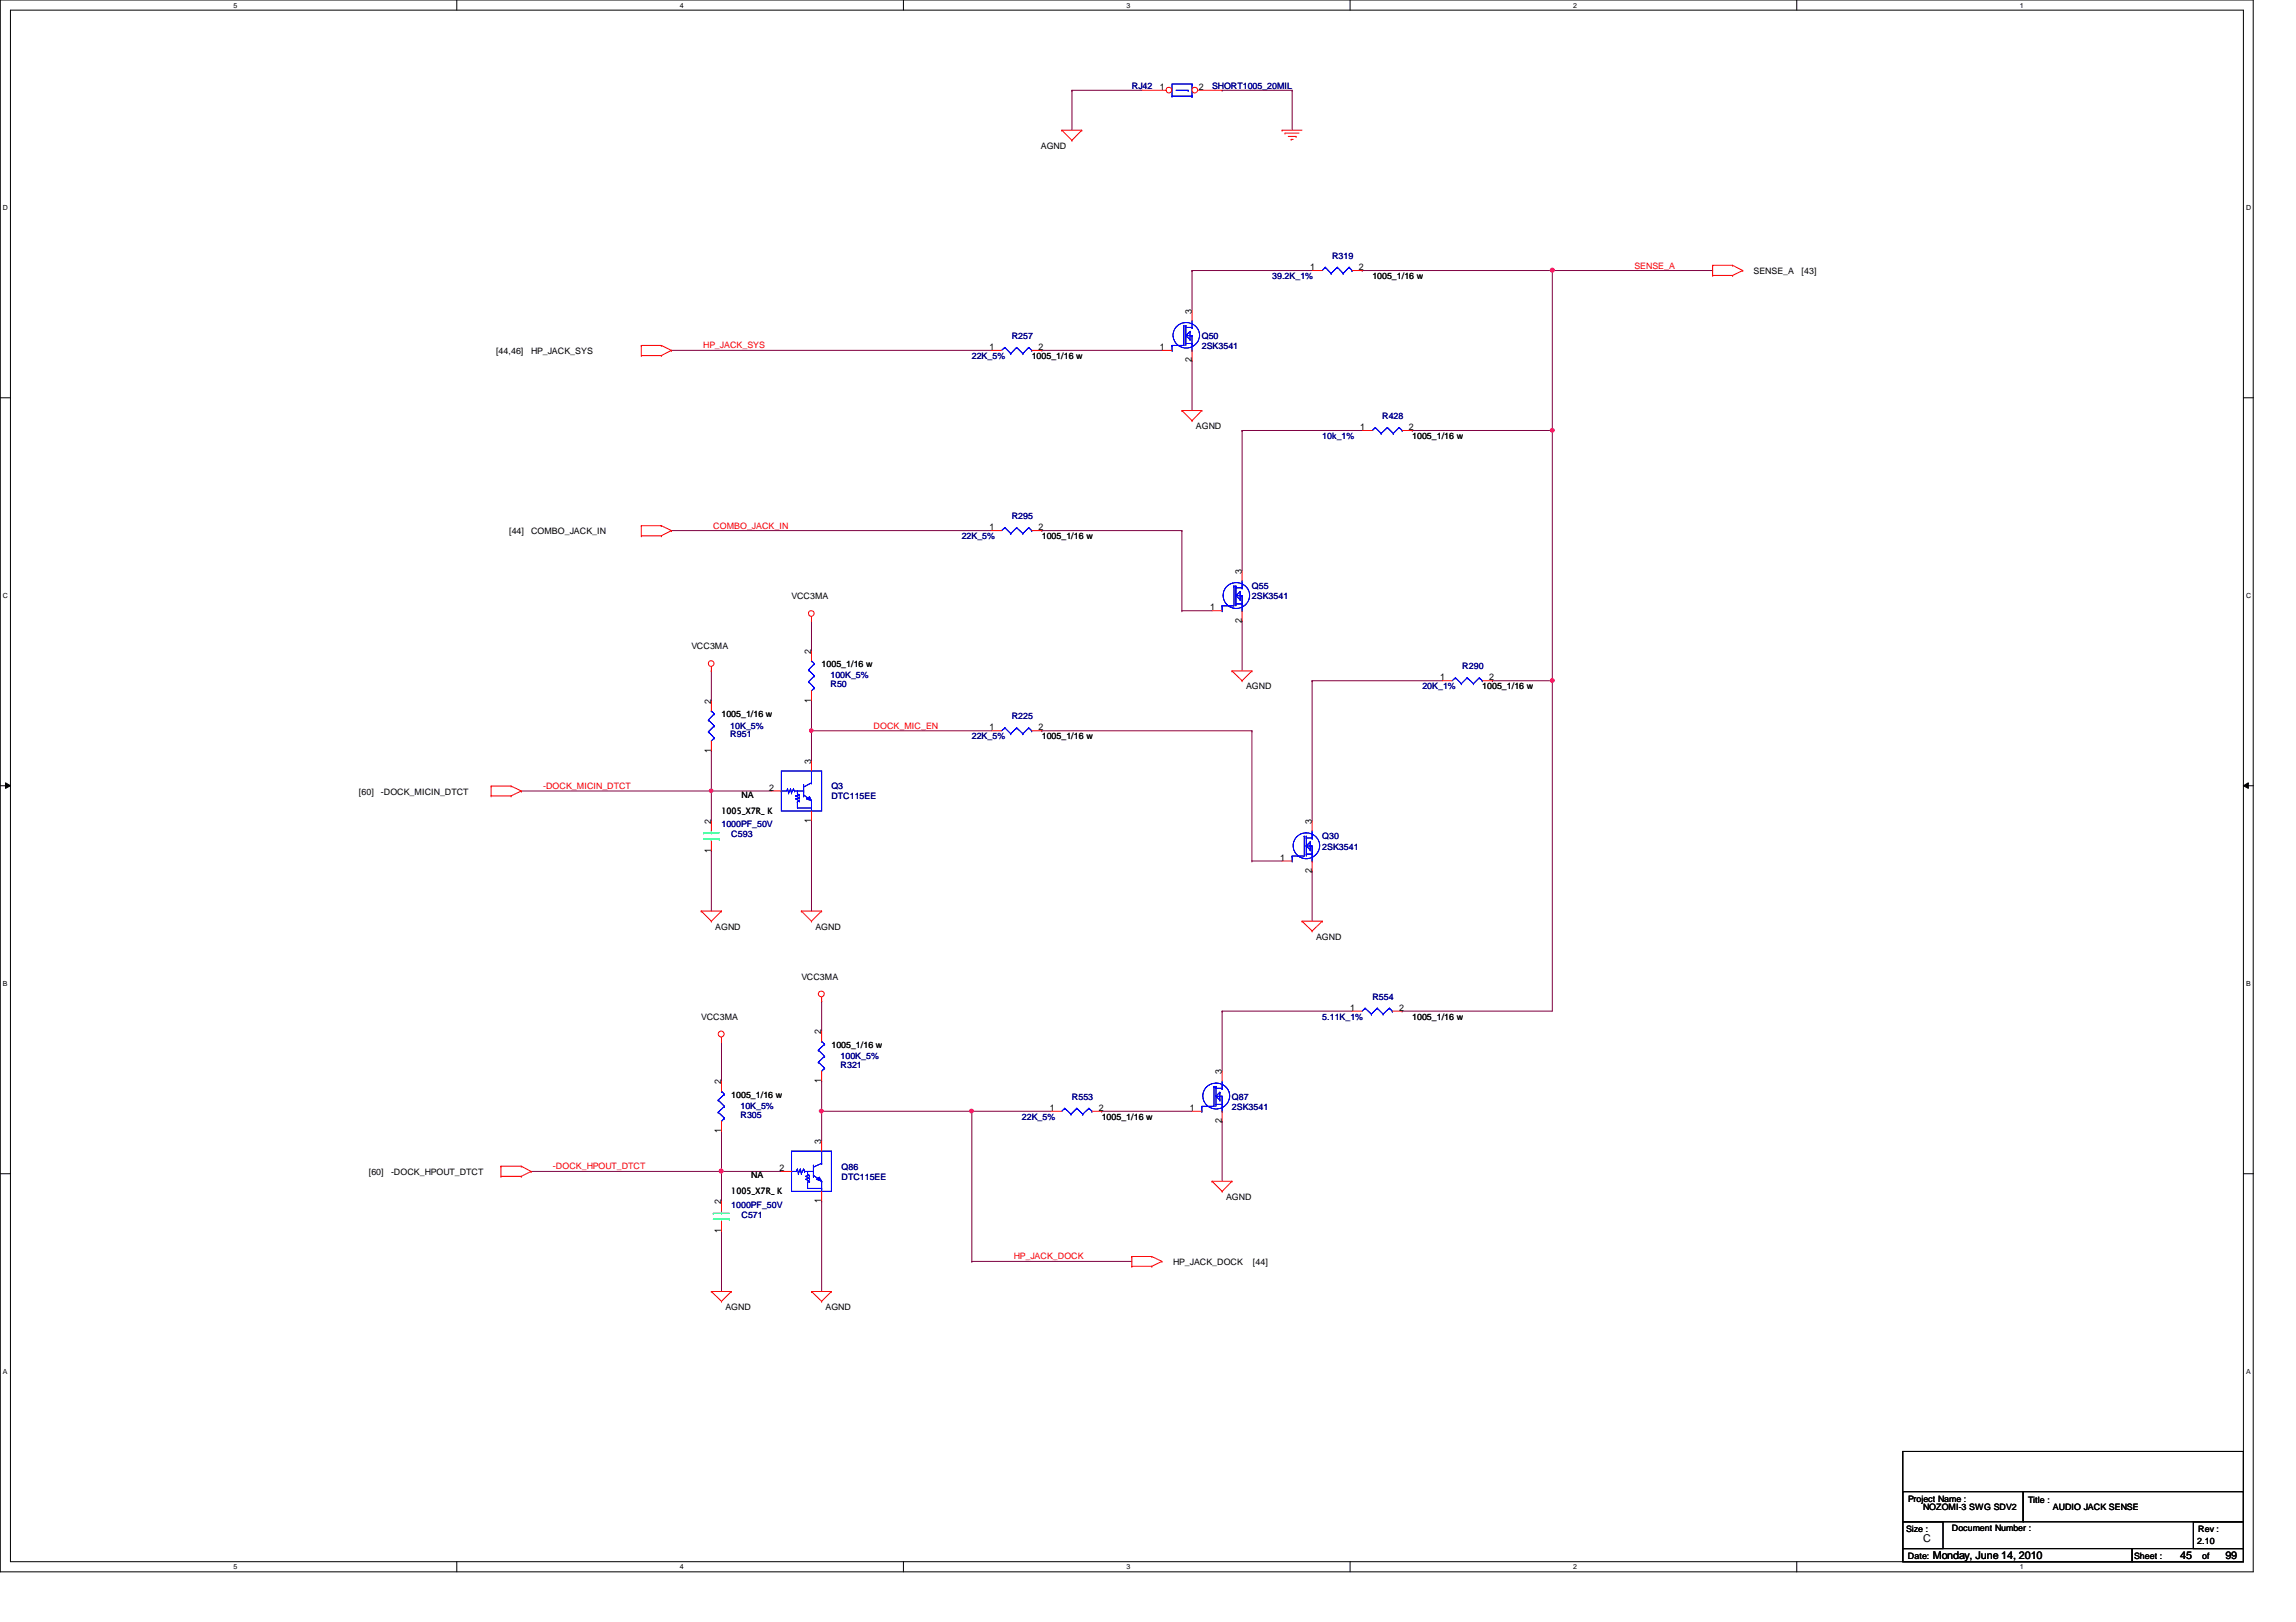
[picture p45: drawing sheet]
<svg xmlns="http://www.w3.org/2000/svg" width="297mm" height="210mm" viewBox="0 0 297 210" stroke-linecap="round" stroke-linejoin="round" font-family="sans-serif">
<defs><g id="words">
<g font-size="1.4">
<text x="248.8" y="199.5">C</text>
<text x="250.1" y="201.7">Monday, June 14, 2010</text>
<text x="282.1" y="201.7">45</text>
<text x="287.9" y="201.7">99</text>
</g>
<g font-size="1.2">
<text x="150.1" y="11.6">1</text>
<text x="155.1" y="11.6">2</text>
<text x="169.5" y="35">1</text>
<text x="175.8" y="35">2</text>
<text x="154.2" y="40.6" transform="rotate(-90 154.2 40.6)">3</text>
<text x="128" y="45.3">1</text>
<text x="134.4" y="45.3">2</text>
<text x="150.1" y="45.3">1</text>
<text x="154.2" y="46.9" transform="rotate(-90 154.2 46.9)">2</text>
<text x="176" y="55.7">1</text>
<text x="182.3" y="55.7">2</text>
<text x="128" y="68.6">1</text>
<text x="134.4" y="68.6">2</text>
<text x="160.7" y="74.3" transform="rotate(-90 160.7 74.3)">3</text>
<text x="156.5" y="79">1</text>
<text x="160.7" y="80.6" transform="rotate(-90 160.7 80.6)">2</text>
<text x="104.9" y="84.6" transform="rotate(-90 104.9 84.6)">2</text>
<text x="186.3" y="88.1">1</text>
<text x="192.7" y="88.1">2</text>
<text x="92" y="91.1" transform="rotate(-90 92 91.1)">2</text>
<text x="104.9" y="90.9" transform="rotate(-90 104.9 90.9)">1</text>
<text x="128" y="94.5">1</text>
<text x="134.4" y="94.5">2</text>
<text x="92" y="97.4" transform="rotate(-90 92 97.4)">1</text>
<text x="104.9" y="98.9" transform="rotate(-90 104.9 98.9)">3</text>
<text x="92" y="106.6" transform="rotate(-90 92 106.6)">2</text>
<text x="99.5" y="102.3">2</text>
<text x="104.9" y="106.5" transform="rotate(-90 104.9 106.5)">1</text>
<text x="169.7" y="106.6" transform="rotate(-90 169.7 106.6)">3</text>
<text x="92" y="110.4" transform="rotate(-90 92 110.4)">1</text>
<text x="165.6" y="111.4">1</text>
<text x="169.7" y="112.9" transform="rotate(-90 169.7 112.9)">2</text>
<text x="174.7" y="130.8">1</text>
<text x="181" y="130.8">2</text>
<text x="106.3" y="133.9" transform="rotate(-90 106.3 133.9)">2</text>
<text x="93.3" y="140.3" transform="rotate(-90 93.3 140.3)">2</text>
<text x="106.3" y="140.2" transform="rotate(-90 106.3 140.2)">1</text>
<text x="135.8" y="143.8">1</text>
<text x="142.2" y="143.8">2</text>
<text x="153.9" y="143.8">1</text>
<text x="158.1" y="139" transform="rotate(-90 158.1 139)">3</text>
<text x="93.3" y="146.6" transform="rotate(-90 93.3 146.6)">1</text>
<text x="106.3" y="148.1" transform="rotate(-90 106.3 148.1)">3</text>
<text x="158.1" y="145.3" transform="rotate(-90 158.1 145.3)">2</text>
<text x="93.3" y="155.9" transform="rotate(-90 93.3 155.9)">2</text>
<text x="100.8" y="151.6">2</text>
<text x="106.3" y="155.7" transform="rotate(-90 106.3 155.7)">1</text>
<text x="93.3" y="159.6" transform="rotate(-90 93.3 159.6)">1</text>
</g>
<g font-size="1.1" fill="#000080">
<text x="146.4" y="11.5">RJ42</text>
<text x="156.8" y="11.5">SHORT1005_20MIL</text>
<text x="172.3" y="33.5">R319</text>
<text x="164.6" y="36.1">39.2K_1%</text>
<text x="125.7" y="46.4">22K_5%</text>
<text x="130.9" y="43.9">R257</text>
<text x="155.5" y="43.9">Q50</text>
<text x="155.5" y="45.2">2SK3541</text>
<text x="171.1" y="56.8">10k_1%</text>
<text x="178.8" y="54.2">R428</text>
<text x="124.4" y="69.8">22K_5%</text>
<text x="130.9" y="67.2">R295</text>
<text x="162" y="76.2">Q55</text>
<text x="162" y="77.6">2SK3541</text>
<text x="107.4" y="88.9">R50</text>
<text x="107.4" y="87.8">100K_5%</text>
<text x="184" y="89.2">20K_1%</text>
<text x="189.2" y="86.6">R290</text>
<text x="94.5" y="95.4">R951</text>
<text x="94.5" y="94.3">10K_5%</text>
<text x="125.7" y="95.7">22K_5%</text>
<text x="130.9" y="93.1">R225</text>
<text x="93.3" y="107.1">1000PF_50V</text>
<text x="107.6" y="102.2">Q3</text>
<text x="107.6" y="103.5">DTC115EE</text>
<text x="94.6" y="108.4">C593</text>
<text x="171.1" y="108.6">Q30</text>
<text x="171.1" y="109.9">2SK3541</text>
<text x="171.1" y="132">5.11K_1%</text>
<text x="177.5" y="129.4">R554</text>
<text x="108.8" y="137">100K_5%</text>
<text x="95.8" y="143.5">10K_5%</text>
<text x="108.8" y="138.2">R321</text>
<text x="138.7" y="142.3">R553</text>
<text x="159.4" y="142.3">Q87</text>
<text x="159.4" y="143.6">2SK3541</text>
<text x="95.8" y="144.7">R305</text>
<text x="132.2" y="144.9">22K_5%</text>
<text x="108.9" y="151.4">Q86</text>
<text x="108.9" y="152.7">DTC115EE</text>
<text x="94.6" y="156.3">1000PF_50V</text>
<text x="95.9" y="157.6">C571</text>
</g>
<g font-size="1.1">
<text x="134.7" y="19.3">AGND</text>
<text x="226.9" y="35.4">SENSE_A</text>
<text x="233.1" y="35.4">[43]</text>
<text x="177.5" y="36.1">1005_1/16 w</text>
<text x="64.2" y="45.8">[44,46]</text>
<text x="68.7" y="45.8">HP_JACK_SYS</text>
<text x="133.5" y="46.4">1005_1/16 w</text>
<text x="154.7" y="55.5">AGND</text>
<text x="182.7" y="56.8">1005_1/16 w</text>
<text x="65.9" y="69.1">[44]</text>
<text x="68.7" y="69.1">COMBO_JACK_IN</text>
<text x="134.8" y="69.8">1005_1/16 w</text>
<text x="102.4" y="77.6">VCC3MA</text>
<text x="89.4" y="84">VCC3MA</text>
<text x="106.3" y="86.4">1005_1/16 w</text>
<text x="161.2" y="89.2">AGND</text>
<text x="191.8" y="89.2">1005_1/16 w</text>
<text x="93.3" y="92.8">1005_1/16 w</text>
<text x="134.8" y="95.7">1005_1/16 w</text>
<text x="46.4" y="102.8">[60]</text>
<text x="49.3" y="102.8">-DOCK_MICIN_DTCT</text>
<text x="93.3" y="105.4">1005_X7R_ K</text>
<text x="95.9" y="103.2">NA</text>
<text x="92.5" y="120.3">AGND</text>
<text x="105.5" y="120.3">AGND</text>
<text x="170.3" y="121.6">AGND</text>
<text x="90.7" y="132">VCC3MA</text>
<text x="103.7" y="126.8">VCC3MA</text>
<text x="182.7" y="132">1005_1/16 w</text>
<text x="107.6" y="135.6">1005_1/16 w</text>
<text x="94.6" y="142.1">1005_1/16 w</text>
<text x="142.5" y="144.9">1005_1/16 w</text>
<text x="47.7" y="152">[60]</text>
<text x="50.6" y="152">-DOCK_HPOUT_DTCT</text>
<text x="94.6" y="154.6">1005_X7R_ K</text>
<text x="97.2" y="152.4">NA</text>
<text x="158.6" y="155.3">AGND</text>
<text x="151.8" y="163.7">HP_JACK_DOCK</text>
<text x="162.1" y="163.7">[44]</text>
<text x="93.8" y="169.5">AGND</text>
<text x="106.8" y="169.5">AGND</text>
<text x="246.8" y="194.4">Project Name :</text>
<text x="248.8" y="195.4">NOZOMI-3 SWG SDV2</text>
<text x="262.4" y="194.5">Title :</text>
<text x="265.6" y="195.4">AUDIO JACK SENSE</text>
<text x="246.6" y="198.3">Size :</text>
<text x="246.8" y="201.8">Date:</text>
<text x="252.5" y="198.2">Document Number :</text>
<text x="276.1" y="201.8">Sheet :</text>
<text x="284.3" y="199.8">2.10</text>
<text x="284.4" y="198.3">Rev :</text>
<text x="284.9" y="201.8">of</text>
</g>
<g font-size="1.1" fill="#f00">
<text x="211.5" y="34.8">SENSE_A</text>
<text x="91" y="45.1">HP_JACK_SYS</text>
<text x="92.3" y="68.4">COMBO_JACK_IN</text>
<text x="113" y="94.3">DOCK_MIC_EN</text>
<text x="70.3" y="102.1">-DOCK_MICIN_DTCT</text>
<text x="71.5" y="151.3">-DOCK_HPOUT_DTCT</text>
<text x="131.1" y="163">HP_JACK_DOCK</text>
</g>
<g font-size=".9">
<text x="30.2" y="1">5</text>
<text x="88" y="1">4</text>
<text x="145.8" y="1">3</text>
<text x="203.5" y="1">2</text>
<text x="261.3" y="1">1</text>
<text x=".4" y="27.2">D</text>
<text x="290.6" y="27.2">D</text>
<text x=".4" y="77.3">C</text>
<text x="290.6" y="77.3">C</text>
<text x=".4" y="127.6">B</text>
<text x="290.6" y="127.6">B</text>
<text x=".4" y="177.8">A</text>
<text x="290.6" y="177.8">A</text>
<text x="30.2" y="203.1">5</text>
<text x="88" y="203.1">4</text>
<text x="145.8" y="203.1">3</text>
<text x="203.5" y="203.1">2</text>
<text x="261.3" y="203.1">1</text>
</g>
</g></defs>
<path d="M0 0h291.5v203.4h-291.5zM1.4 1.3h288.8v200.8h-288.8z" fill="none" stroke="#000" stroke-width=".13"/>
<g fill="#fff">
<path d="M30.2 .2h.5v1h-.5z"/>
<path d="M30.2 202.3h.5v1h-.5z"/>
</g>
<path d="M59.1 0v1.3M59.1 202.1v1.3" fill="none" stroke="#000" stroke-width=".13"/>
<g fill="#fff">
<path d="M88 .2h.5v1h-.5z"/>
<path d="M88 202.3h.5v1h-.5z"/>
</g>
<path d="M116.9 0v1.3M116.9 202.1v1.3" fill="none" stroke="#000" stroke-width=".13"/>
<g fill="#fff">
<path d="M145.8 .2h.5v1h-.5z"/>
<path d="M145.8 202.3h.5v1h-.5z"/>
</g>
<path d="M174.7 0v1.3M174.7 202.1v1.3" fill="none" stroke="#000" stroke-width=".13"/>
<g fill="#fff">
<path d="M203.5 .2h.5v1h-.5z"/>
<path d="M203.5 202.3h.5v1h-.5z"/>
</g>
<path d="M232.4 0v1.3M232.4 202.1v1.3" fill="none" stroke="#000" stroke-width=".13"/>
<g fill="#fff">
<path d="M261.3 .2h.5v1h-.5z"/>
<path d="M261.3 202.3h.5v1h-.5z"/>
<path d="M.4 26.4h.6v1h-.6z"/>
<path d="M290.6 26.4h.6v1h-.6z"/>
<path d="M.4 76.5h.6v1.1h-.6z"/>
<path d="M290.6 76.5h.6v1.1h-.6z"/>
</g>
<path d="M0 51.5h1.4M290.2 51.5h1.3" fill="none" stroke="#000" stroke-width=".13"/>
<g fill="#fff">
<path d="M.4 126.7h.6v1.1h-.6z"/>
<path d="M290.6 126.7h.6v1.1h-.6z"/>
</g>
<path d="M0 101.7h1.4M.7 101.3l.7 .4-.7 .3zM290.2 101.7l.7-.4v.7zM290.2 101.7h1.3" fill="none" stroke="#000" stroke-width=".13"/>
<path d="M.7 101.3l.7 .4-.7 .3zM290.2 101.7l.7-.4v.7z" fill="#000"/>
<g fill="#fff">
<path d="M.4 177h.5v1h-.5z"/>
<path d="M290.6 177h.5v1h-.5z"/>
</g>
<path d="M0 151.9h1.4M290.2 151.9h1.3" fill="none" stroke="#000" stroke-width=".13"/>
<path d="M105 94.6h.1M105 80.3h.1M105 90.7h.1M105 80.3v3.9M105 90.7v7.8M92 110.1h.1M92 102.4h.1M92 102.4v3.9M92 110.1v7.8M92 102.4h7.8M105 106.3h.1M105 106.3v11.6" fill="none" stroke="#800040" stroke-width=".13"/>
<path d="M91.8 102.2h.4v.1v.2l-.2 .1-.2-.1z" fill-rule="evenodd" fill="#f0f"/>
<path d="M91.8 102.2h.4v.1v.2l-.2 .1-.2-.1z" fill="none" stroke="#f0f" stroke-width=".13"/>
<path d="M105 94.6h.1M105 94.6h23.3" fill="none" stroke="#800040" stroke-width=".13"/>
<path d="M104.8 94.4h.3l.1 .1-.1 .2-.2 .1-.1-.1z" fill-rule="evenodd" fill="#f0f"/>
<path d="M104.8 94.4h.3l.1 .1-.1 .2-.2 .1-.1-.1z" fill="none" stroke="#f0f" stroke-width=".13"/>
<g fill="none" stroke="#800040" stroke-width=".13">
<path d="M154.2 35h.1M154.2 35v5.2M154.2 35h15.6M134.8 45.3h.1M134.8 45.3h15.5M154.2 46.7h.1M154.2 46.7v6.4M92 97.2h.1M92 86.8h.1M92 86.8v3.9M92 97.2v5.2M93.3 134.7h.1"/>
<path d="M93.3 134.7v5.2M106.3 129.5h.1M106.3 139.9h.1M106.3 129.5v3.9M106.3 139.9v7.8M93.3 146.4h.1M93.3 151.6h.1M93.3 146.4v5.2M93.3 151.6h7.8M106.3 143.8h.1M106.3 155.4h.1M106.3 155.4v11.7"/>
</g>
<circle cx="93.3" cy="151.6" r=".26" fill="#f0f"/>
<circle cx="93.3" cy="151.6" r=".26" fill="none" stroke="#f0f" stroke-width=".13"/>
<path d="M93.3 151.6h.1M93.3 159.3h.1M93.3 151.6v3.8M93.3 159.3v7.8M125.7 143.8h.1M125.7 143.8h10.4" fill="none" stroke="#800040" stroke-width=".13"/>
<circle cx="125.7" cy="143.8" r=".25" fill="#f0f"/>
<circle cx="125.7" cy="143.8" r=".25" fill="none" stroke="#f0f" stroke-width=".13"/>
<g fill="none" stroke="#800040" stroke-width=".13">
<path d="M176.2 35h.1M176.2 35h24.6M160.7 55.7h.1M160.7 55.7v18.2M160.7 55.7h15.5M182.7 55.7h.1M182.7 55.7h18.1M152.9 79h.1M152.9 79h3.9M160.7 80.3h.1M160.7 80.3v6.5M169.8 88.1h.1"/>
<path d="M169.8 88.1v18.2M169.8 88.1h16.8M193.1 88.1h.1M193.1 88.1h7.7M200.8 88.1h.1M200.8 88.1v42.8M67.4 102.4h.1M67.4 102.4h24.6M162 111.4h.1M162 111.4h3.9M169.8 112.7h.1M169.8 112.7v6.5"/>
<path d="M68.7 151.6h.1M68.7 151.6h24.6"/>
</g>
<circle cx="200.8" cy="88.1" r=".25" fill="#f0f"/>
<circle cx="200.8" cy="88.1" r=".25" fill="none" stroke="#f0f" stroke-width=".13"/>
<path d="M200.8 35h.1M200.8 35h20.8M200.8 35v20.7" fill="none" stroke="#800040" stroke-width=".13"/>
<circle cx="200.8" cy="35" r=".26" fill="#f0f"/>
<circle cx="200.8" cy="35" r=".26" fill="none" stroke="#f0f" stroke-width=".13"/>
<g fill="none" stroke="#800040" stroke-width=".13">
<path d="M138.7 11.7h.1M138.7 11.7h9M138.7 11.7v5.1M158.1 11.7h.1M158.1 11.7h9.1M167.2 11.7h.1M167.2 11.7v5.1M200.8 55.7h.1M200.8 55.7v32.4M158.1 130.9h.1M158.1 130.9h16.8M158.1 130.9v7.7"/>
<path d="M181.4 130.9h.1M181.4 130.9h19.4M142.5 143.8h.1M142.5 143.8h11.7M158.1 145.1h.1M158.1 145.1v7.8"/>
</g>
<circle cx="200.8" cy="55.7" r=".25" fill="#f0f"/>
<circle cx="200.8" cy="55.7" r=".25" fill="none" stroke="#f0f" stroke-width=".13"/>
<path d="M106.3 143.8h.1M106.3 143.8h19.4M125.7 143.8h.1M125.7 143.8v19.4" fill="none" stroke="#800040" stroke-width=".13"/>
<circle cx="106.3" cy="143.8" r=".25" fill="#f0f"/>
<circle cx="106.3" cy="143.8" r=".25" fill="none" stroke="#f0f" stroke-width=".13"/>
<g fill="none" stroke="#800040" stroke-width=".13">
<path d="M86.9 45.3h.1M86.9 45.3h41.4M86.9 68.7h.1M86.9 68.7h41.4M134.8 68.7h.1M134.8 68.7h18.1M152.9 68.7h.1M152.9 68.7v10.3M134.8 94.6h.1M134.8 94.6h27.2M162 94.6h.1M162 94.6v16.8"/>
<path d="M125.7 163.2h.1M125.7 163.2h20.7"/>
</g>
<g fill="none" stroke="#f00" stroke-width=".13">
<path d="M137.4 16.8h.1M137.4 16.8h2.6M137.4 16.8l1.3 1.4M138.7 18.2h.1M140 16.8h.1M140 16.8l-1.3 1.4M165.9 16.8h.1M165.9 16.8h2.5M166.2 17.2h.1M166.2 17.2h1.9M166.7 17.7h1M167 18h.1"/>
<path d="M167 18h.3M167.7 17.7h.1M169.8 35h1.3M174.9 35h1.3M221.6 34.3h.1M221.6 35.6h.1M221.6 34.3h2.6M221.6 34.3v1.3M221.6 35.6h2.6M224.2 34.3h.1M224.2 35.6h.1M224.2 34.3l1.3 .7"/>
<path d="M225.5 35h.1M225.5 35l-1.3 .6M83 44.7h.1M83 46h.1M83 44.7v1.3M83 44.7h2.6M83 46h2.6M85.6 44.7h.1M85.6 46h.1M85.6 44.7l1.3 .6M86.9 45.3h.1M86.9 45.3l-1.3 .7"/>
<path d="M128.3 45.3h1.3M133.5 45.3h1.3M150.3 45.3h1.3M152.9 53.1h.1M152.9 53.1h2.6M152.9 53.1l1.3 1.3M154.2 54.4h.1M154.2 40.2v1.3M154.2 45.3v1.4M155.5 53.1h.1M155.5 53.1l-1.3 1.3M176.2 55.7h1.3"/>
<path d="M181.4 55.7h1.3M83 68h.1M83 69.3h.1M83 68h2.6M83 68v1.3M83 69.3h2.6M85.6 68h.1M85.6 69.3h.1M85.6 68l1.3 .7M86.9 68.7h.1M86.9 68.7l-1.3 .6M105 79.8v.5"/>
<path d="M128.3 68.7h1.3M133.5 68.7h1.3M156.8 79h1.3M160.7 73.9v1.2M160.7 79v1.3M92 86.8h.1M92 86.3v.5M92 90.7v1.3M92 95.9v1.3M105 80.3h.1M105 84.2v1.3M105 89.4v1.3"/>
<path d="M105 98.5v1.3M128.3 94.6h1.3M133.5 94.6h1.3M159.4 86.8h.1M159.4 86.8h2.6M159.4 86.8l1.3 1.3M160.7 88.1h.1M162 86.8h.1M162 86.8l-1.3 1.3M186.6 88.1h1.3M191.8 88.1h1.3M63.5 101.7h.1"/>
<path d="M63.5 103h.1M63.5 101.7h2.6M63.5 101.7v1.3M63.5 103h2.6M66.1 101.7h.1M66.1 103h.1M66.1 101.7l1.3 .7M67.4 102.4h.1M67.4 102.4l-1.3 .6M90.7 117.9h.1M90.7 117.9h2.6M90.7 117.9l1.3 1.3"/>
<path d="M92 119.2h.1M92 106.3v1.2M92 108.8v1.3M93.3 117.9h.1M93.3 117.9l-1.3 1.3M99.8 102.4h1.3M103.7 117.9h.1M103.7 117.9h2.6M103.7 117.9l1.3 1.3M105 119.2h.1M105 104.9v1.4M106.3 117.9h.1"/>
<path d="M106.3 117.9l-1.3 1.3M165.9 111.4h1.3M168.4 119.2h.1M168.4 119.2h2.7M168.4 119.2l1.4 1.3M169.8 106.3v1.2M169.8 111.4v1.3M171.1 119.2h.1M171.1 119.2l-1.3 1.3M93.3 134.7h.1M93.3 134.2v.5M93.3 139.9v1.3"/>
<path d="M106.3 129.5h.1M106.3 129v.5M106.3 133.4v1.3M106.3 138.6v1.3M158.1 138.6v1.3M169.8 120.5h.1M174.9 130.9h1.3M180.1 130.9h1.3M64.8 150.9h.1M64.8 152.2h.1M64.8 150.9h2.6M64.8 150.9v1.3"/>
<path d="M64.8 152.2h2.6M67.4 150.9h.1M67.4 152.2h.1M67.4 150.9l1.3 .7M68.7 151.6h.1M68.7 151.6l-1.3 .6M93.3 145.1v1.3M93.3 155.4v1.4M93.3 158.1v1.2M101.1 151.6h1.3M106.3 147.7v1.3M106.3 154.2v1.2"/>
<path d="M136.1 143.8h1.3M141.3 143.8h1.2M154.2 143.8h1.3M156.8 152.9h.1M156.8 152.9h2.6M156.8 152.9l1.3 1.3M158.1 154.2h.1M158.1 143.8v1.3M159.4 152.9h.1M159.4 152.9l-1.3 1.3M92 167.1h.1M92 167.1h2.6"/>
<path d="M92 167.1l1.3 1.3M93.3 168.4h.1M94.6 167.1h.1M94.6 167.1l-1.3 1.3M105 167.1h.1M105 167.1h2.6M105 167.1l1.3 1.3M106.3 168.4h.1M107.6 167.1h.1M107.6 167.1l-1.3 1.3M146.4 162.6h.1M146.4 163.9h.1"/>
<path d="M146.4 162.6h2.6M146.4 162.6v1.3M146.4 163.9h2.6M149 162.6h.1M149 163.9h.1M149 162.6l1.3 .6M150.3 163.2h.1M150.3 163.2l-1.3 .7"/>
<circle cx="105" cy="79.4" r=".37"/>
<circle cx="92" cy="85.9" r=".37"/>
<circle cx="93.3" cy="133.8" r=".38"/>
<circle cx="106.3" cy="128.6" r=".37"/>
</g>
<path d="M246.2 196.9h5.2v3.5h-5.2zM246.2 193h15.5v3.9h-15.5zM246.2 187.8h44v14.3h-44zM261.7 193h28.5v3.9h-28.5zM283.8 196.9h6.4v3.5h-6.4zM246.2 200.4h29.6v1.7h-29.6zM275.8 200.4h14.4v1.7h-14.4z" fill="none" stroke="#000" stroke-width=".13"/>
<g fill="none" stroke="#00f" stroke-width=".13">
<path d="M151.6 12.4h.1M151.6 12.4h2.6M152.1 11.7h1.6M153.7 11.7h.1M154.2 10.9h.1M154.2 12.4h.1M154.2 10.9v1.5M154.2 10.9h-2.6v1.5M171.4 34.6h.1M171.4 34.6l-.3 .4M171.4 34.6l.8 .8M172.2 35.4h.1"/>
<path d="M173 34.6h.1M173 34.6l-.8 .8M173 34.6l.8 .8M173.8 35.4h.1M174.5 34.6h.1M174.5 34.6l-.7 .8M174.5 34.6l.4 .4M174.9 35h.1M130 45h.1M130 45l-.4 .3M130 45l.8 .8M130.8 45.8h.1"/>
<path d="M131.5 45h.1M131.5 45l-.7 .8M131.5 45l.8 .8M132.3 45.8h.1M133.1 45h.1M133.1 45l-.8 .8M133.1 45l.4 .3M133.5 45.3h.1M151.6 44.7h.1M151.6 45.3h.1M151.6 44.7v.6M153.2 42.1h.1"/>
<path d="M153.2 42.1v2.6h-1.6M153.4 42.1h.1M153.4 42.1v2.6M153.4 44.4h.8M153.4 43.4h.8M153.4 42.4h.8M153.4 43.4l.6 .5M154 42.9h.1M154 43.9h.1M154 42.9l-.6 .5M154 42.9v1M154.2 44.4h.1"/>
<path d="M154.2 43.4h.1M154.2 42.4h.1M154.2 45.3h.1M154.2 41.5v.9M154.2 43.4v1.9M177.9 55.3h.1M177.9 55.3l-.4 .4M177.9 55.3l.8 .8M178.7 56.1h.1M179.5 55.3h.1M179.5 55.3l-.8 .8M179.5 55.3l.8 .8"/>
<path d="M180.3 56.1h.1M181 55.3h.1M181 55.3l-.7 .8M181 55.3l.4 .4M181.4 55.7h.1M130 68.3h.1M130 68.3l-.4 .4M130 68.3l.8 .7M130.8 69h.1M131.5 68.3h.1M131.5 68.3l-.7 .7M131.5 68.3l.8 .7"/>
<path d="M132.3 69h.1M133.1 68.3h.1M133.1 68.3l-.8 .7M133.1 68.3l.4 .4M133.5 68.7h.1M158.1 78.4h.1M158.1 79h.1M158.1 78.4v.6M159.6 75.8h.1M159.6 75.8v2.6h-1.5M159.9 75.8h.1M159.9 75.8v2.6"/>
<path d="M159.9 78.1h.8M159.9 77.1h.8M159.9 76.1h.8M159.9 77.1l.5 .5M160.4 76.6h.1M160.4 77.6h.1M160.4 76.6l-.5 .5M160.4 76.6v1M160.7 78.1h.1M160.7 77.1h.1M160.7 76.1h.1M160.7 79h.1"/>
<path d="M160.7 75.1v1M160.7 77.1v1.9M91.6 94.7h.1M91.6 93.2h.1M91.6 94.7l.8 .8M91.6 93.2l.8 .7M92 92h.1M92 92l.4 .4M92.4 95.5h.1M92.4 93.9h.1M92.4 92.4h.1M92.4 95.5l-.4 .4"/>
<path d="M92.4 93.9l-.8 .8M92.4 92.4l-.8 .8M101.1 99.8h5.2v5.1h-5.2zM104.6 88.2h.1M104.6 86.7h.1M104.6 88.2l.8 .8M104.6 86.7l.8 .8M105 85.5h.1M105 85.5l.4 .4M105 99.8v1.5M105.4 89h.1M105.4 87.5h.1"/>
<path d="M105.4 85.9h.1M105.4 89l-.4 .4M105.4 87.5l-.8 .7M105.4 85.9l-.8 .8M130 94.2h.1M130 94.2l-.4 .4M130 94.2l.8 .8M130.8 95h.1M131.5 94.2h.1M131.5 94.2l-.7 .8M131.5 94.2l.8 .8M132.3 95h.1"/>
<path d="M133.1 94.2h.1M133.1 94.2l-.8 .8M133.1 94.2l.4 .4M133.5 94.6h.1M188.3 87.7h.1M188.3 87.7l-.4 .4M188.3 87.7l.8 .8M189.1 88.5h.1M189.8 87.7h.1M189.8 87.7l-.7 .8M189.8 87.7l.8 .8M190.6 88.5h.1"/>
<path d="M191.4 87.7h.1M191.4 87.7l-.8 .8M191.4 87.7l.4 .4M191.8 88.1h.1M101.1 102.4h.1M101.9 102.1h.1M101.9 102.1l-.1 .3h-.7M101.9 102.1l.1 .5M102 102.6h.1M102.3 102.1h.1M102.3 102.1l-.3 .5M102.3 102.1l.1 .5"/>
<path d="M102.4 102.6h.1M102.7 102.1h.1M102.7 102.1l-.3 .5M102.7 102.1l.1 .3M102.8 102.4h.1M102.8 102.4h1.2M103.2 103.8h.1M103.2 102.4h.1M103.2 102.4v.3l.2 .2M103.2 103.8v.8h1.8M103.4 103.6h.1M103.4 103.3h.1"/>
<path d="M103.4 102.9h.1M103.4 103.3l-.5 .1 .5 .2M103.4 103.6l-.2 .2M103.4 102.9l-.5 .1 .5 .3M104 101.6h.1M104 102.4h.1M104 102.9h.1M104 101.6v1.5M104 102.9l1 .7M104.7 103.1h.1M104.7 103.1l-.4 .3 .7 .2M104.7 103.1l.3 .5"/>
<path d="M105 104.6h.1M105 103.6h.1M105 101.3h.1M105 101.3l-1 .6M105 103.6v1.3M167.2 110.8h.1M167.2 111.4h.1M167.2 110.8v.6M168.7 108.2h.1M168.7 108.2v2.6h-1.5M169 108.2h.1M169 108.2v2.6"/>
<path d="M169 110.5h.8M169 109.5h.8M169 108.5h.8M169 109.5l.5 .5M169.5 109h.1M169.5 110h.1M169.5 109l-.5 .5M169.5 109v1M169.8 110.5h.1M169.8 109.5h.1M169.8 108.5h.1M169.8 111.4h.1"/>
<path d="M169.8 107.5v1M169.8 109.5v1.9M105.9 137.5h.1M105.9 135.9h.1M105.9 137.5l.8 .7M105.9 135.9l.8 .8M106.3 134.7h.1M106.3 134.7l.4 .4M106.7 138.2h.1M106.7 136.7h.1M106.7 135.1h.1M106.7 138.2l-.4 .4"/>
<path d="M106.7 136.7l-.8 .8M106.7 135.1l-.8 .8M158.1 139.9v.9M176.6 130.5h.1M176.6 130.5l-.4 .4M176.6 130.5l.8 .7M177.4 131.2h.1M178.2 130.5h.1M178.2 130.5l-.8 .7M178.2 130.5l.7 .7M178.9 131.2h.1M179.7 130.5h.1"/>
<path d="M179.7 130.5l-.8 .7M179.7 130.5l.4 .4M180.1 130.9h.1M92.9 143.9h.1M92.9 142.4h.1M92.9 143.9l.8 .8M92.9 142.4l.8 .8M93.3 141.2h.1M93.3 141.2l.4 .4M93.7 144.7h.1M93.7 143.2h.1M93.7 141.6h.1"/>
<path d="M93.7 144.7l-.4 .4M93.7 143.2l-.8 .7M93.7 141.6l-.8 .8M102.4 149h5.2v5.2h-5.2zM102.4 151.6h.1M103.2 151.3h.1M103.2 151.3l-.2 .3h-.6M103.2 151.3l.1 .5M103.3 151.8h.1M103.5 151.3h.1M103.5 151.3l-.2 .5M103.5 151.3l.2 .5"/>
<path d="M103.7 151.8h.1M104 151.3h.1M104 151.3l-.3 .5M104 151.3l.1 .3M104.1 151.6h.1M104.1 151.6h1.1M104.5 153h.1M104.5 151.6h.1M104.5 151.6v.4l.2 .1M104.5 153v.8h1.8M104.7 152.9h.1M104.7 152.5h.1"/>
<path d="M104.7 152.1h.1M104.7 152.5l-.5 .1 .5 .3M104.7 152.9l-.2 .1M104.7 152.1l-.5 .1 .5 .3M105.2 150.8h.1M105.2 151.6h.1M105.2 152.1h.1M105.2 150.8v1.6M105.2 152.1l1.1 .8M106 152.4h.1M106 152.4l-.4 .2 .7 .3M106 152.4l.3 .5"/>
<path d="M106.3 153.8h.1M106.3 152.9h.1M106.3 150.5h.1M106.3 150.5l-1.1 .5M106.3 149v1.5M106.3 152.9v1.3M137.7 143.4h.1M137.7 143.4l-.3 .4M137.7 143.4l.9 .8M138.6 144.2h.1M139.3 143.4h.1M139.3 143.4l-.7 .8"/>
<path d="M139.3 143.4l.8 .8M140.1 144.2h.1M140.9 143.4h.1M140.9 143.4l-.8 .8M140.9 143.4l.4 .4M141.3 143.8h.1M155.5 143.2h.1M155.5 143.8h.1M155.5 143.2v.6M157.1 140.6h.1M157.1 140.6v2.6h-1.6M157.3 140.6h.1"/>
<path d="M157.3 140.6v2.6M157.3 142.9h.8M157.3 141.9h.8M157.3 140.8h.8M157.3 141.9l.5 .5M157.8 141.4h.1M157.8 142.4h.1M157.8 141.4l-.5 .5M157.8 141.4v1M158.1 142.9h.1M158.1 141.9h.1M158.1 140.8h.1"/>
<path d="M158.1 143.8h.1M158.1 141.9v1.9"/>
<circle cx="153.5" cy="43.4" r="1.69"/>
<circle cx="160" cy="77.1" r="1.7"/>
<circle cx="169" cy="109.4" r="1.7"/>
<circle cx="157.4" cy="141.8" r="1.71"/>
</g>
<g fill="none" stroke="#00ff80" stroke-width=".13">
<path d="M91 107.8h.1M91 107.8h2M91 108.6h2M92 108.6h.1M92 107.8h.1M92 107.5v.3M92 108.6v.2M93 108.6h.1M92.3 157h.1M92.3 157h2.1M92.3 157.8h2.1M93.3 157.8h.1"/>
<path d="M93.3 157h.1M93.3 156.8v.2M93.3 157.8v.3M94.4 157.8h.1"/>
</g>
<circle cx="151.2" cy="11.7" r=".37" fill="#fff"/>
<g fill="none" stroke="#f00" stroke-width=".13">
<path d="M147.7 11.7h3.2"/>
<circle cx="151.2" cy="11.7" r=".37"/>
</g>
<circle cx="154.6" cy="11.7" r=".37" fill="#fff"/>
<g fill="none" stroke="#f00" stroke-width=".13">
<path d="M155 11.7h3.1"/>
<circle cx="154.6" cy="11.7" r=".37"/>
</g>
<path d="M91.8 102.2h.4v.1v.2l-.2 .1-.2-.1z" fill-rule="evenodd" fill="#f0f"/>
<path d="M91.8 102.2h.4v.1v.2l-.2 .1-.2-.1z" fill="none" stroke="#f0f" stroke-width=".13"/>
<path d="M104.8 94.4h.3l.1 .1-.1 .2-.2 .1-.1-.1z" fill-rule="evenodd" fill="#f0f"/>
<path d="M104.8 94.4h.3l.1 .1-.1 .2-.2 .1-.1-.1z" fill="none" stroke="#f0f" stroke-width=".13"/>
<circle cx="93.3" cy="151.6" r=".26" fill="#f0f"/>
<circle cx="93.3" cy="151.6" r=".26" fill="none" stroke="#f0f" stroke-width=".13"/>
<circle cx="125.7" cy="143.8" r=".25" fill="#f0f"/>
<circle cx="125.7" cy="143.8" r=".25" fill="none" stroke="#f0f" stroke-width=".13"/>
<circle cx="200.8" cy="88.1" r=".25" fill="#f0f"/>
<circle cx="200.8" cy="88.1" r=".25" fill="none" stroke="#f0f" stroke-width=".13"/>
<circle cx="200.8" cy="35" r=".26" fill="#f0f"/>
<circle cx="200.8" cy="35" r=".26" fill="none" stroke="#f0f" stroke-width=".13"/>
<circle cx="200.8" cy="55.7" r=".25" fill="#f0f"/>
<circle cx="200.8" cy="55.7" r=".25" fill="none" stroke="#f0f" stroke-width=".13"/>
<circle cx="106.3" cy="143.8" r=".25" fill="#f0f"/>
<circle cx="106.3" cy="143.8" r=".25" fill="none" stroke="#f0f" stroke-width=".13"/>
<use href="#words"/>
</svg>
